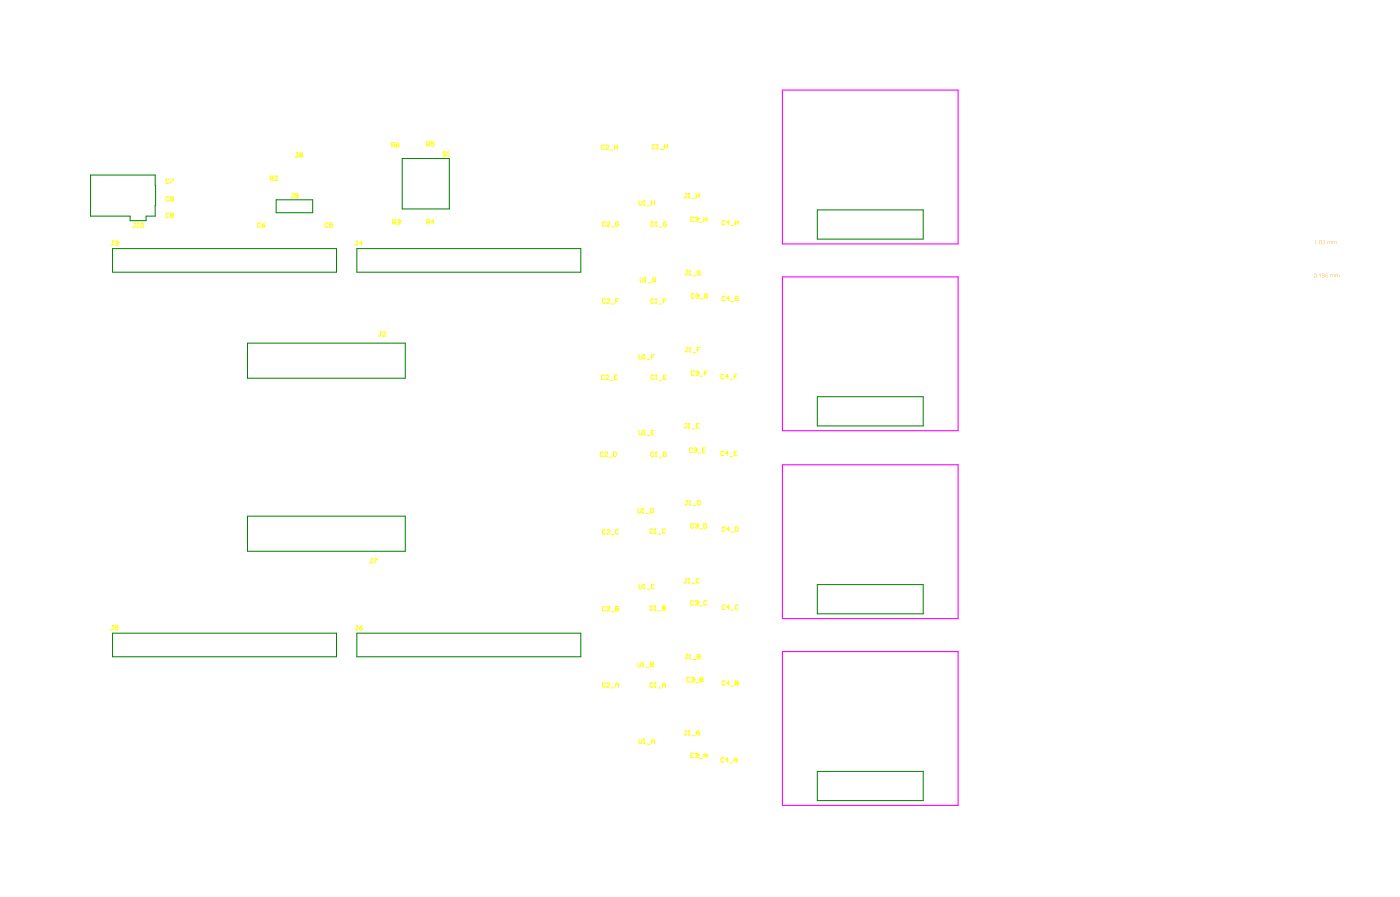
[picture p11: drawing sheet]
<svg xmlns="http://www.w3.org/2000/svg" width="1078mm" height="690mm" viewBox="0 0 1078 690" stroke-linecap="round" stroke-linejoin="round" font-family="sans-serif">
<path d="M603 69h135v119h-135zM603 213h135v118h-135zM603 358h135v118h-135zM603 501h135v119h-135z" fill="none" stroke="#f0f" stroke-width=".84"/>
<g fill="none" stroke="#008000" stroke-width=".77">
<path d="M70 135h49v31h-6v4h-13v-4h-30zM310 122h36v39h-36zM213 154h28v10h-28zM629 161h82v23h-82zM87 191h172v18h-172zM275 191h172v18h-172zM191 264h121v27h-121zM629 305h82v23h-82zM191 397h121v27h-121zM629 450h82v22h-82zM87 487h172v18h-172zM275 487h172v18h-172z"/>
<path d="M629 593h82v23h-82z"/>
</g>
<g fill="#f6b26b">
<path d="M1014 213h1z"/>
<path d="M1016 211l1-1v3h-1v-2z"/>
<path d="M1024 211h3l1 2h-1v-2l-1 1v1l-1-2v1v1h-1z"/>
<path d="M1028 211h3v2v-2l-1 1v1l-1-2v1l-1 1z"/>
<path d="M1012 185h2v3h-1v-3l-1 1z"/>
<path d="M1015 187v1z"/>
<path d="M1019 185h1v1l1 1-1 1-2-1 2 1v-1l-1-1 1-1-2 1z"/>
<path d="M1022 186h3v2v-2h-1v2l-1-2-1 2z"/>
<path d="M1026 186h3v2v-2h-1v2h-1v-2l-1 2z"/>
<path d="M1012 211v2h1v-2zM1012 211l1-1 1 1-1 2h-1z"/>
<path d="M1018 211a1 1 0 0 0 2 0 1 1 0 0 0-2 0zM1018 211l1-1 1 1-1 2h-1h1l1-1h-2z"/>
<path d="M1021 211v-1l1 1h-1v1l1-1 1 1-1 2-1-1zM1021 212a.7 .7 0 0 0 1 0 .7 .7 0 0 0-1 0z"/>
<path d="M1017 185l-1 2 1 1v-3zM1016 185h1h1l-1 3-1-1z"/>
</g>
<path d="M528 149h1M528 149v3h-1M530 152h1M531 149v3" fill="none" stroke="#ff0" stroke-width=".77"/>
<circle cx="531" cy="149" r=".3" fill="#ff0"/>
<path d="M531 149h-1M533 153h2M536 149v3M536 151h2M538 149v3M528 208h2M529 208v3l-1 1-1-1M531 212h1M531 208v4" fill="none" stroke="#ff0" stroke-width=".77"/>
<circle cx="531" cy="208" r=".3" fill="#ff0"/>
<path d="M531 208v1M534 212h2M539 209v-1l-2 1v2l2 1v-2h-1M528 267h2M529 267v3l-1 1-1-1M531 271h1M531 267v4" fill="none" stroke="#ff0" stroke-width=".77"/>
<circle cx="531" cy="267" r=".3" fill="#ff0"/>
<path d="M531 267v1M534 271h2M537 269h1M539 267h-2v4M528 326h1M528 326v3h-1M530 329h1M531 326v3" fill="none" stroke="#ff0" stroke-width=".77"/>
<circle cx="531" cy="326" r=".3" fill="#ff0"/>
<path d="M531 326h-1M533 330h2M536 328h1M538 326h-2v3h2M528 385h2M529 385v3h-1h-1M531 388h1M531 385v3" fill="none" stroke="#ff0" stroke-width=".77"/>
<circle cx="531" cy="385" r=".3" fill="#ff0"/>
<path d="M531 385v1M534 389h2M537 385h2v1v2h-2zM528 445h1M528 445v3h-1M530 448h1M531 445v3" fill="none" stroke="#ff0" stroke-width=".77"/>
<circle cx="531" cy="445" r=".3" fill="#ff0"/>
<path d="M531 445l-1 1M533 449h2M538 446v-1l-2 1v2h1h1M528 503h2M529 503v3l-1 1-1-1M531 507h1M531 503v4" fill="none" stroke="#ff0" stroke-width=".77"/>
<circle cx="531" cy="503" r=".3" fill="#ff0"/>
<path d="M531 503v1M534 507h2M537 503v4h2v-1v-1h-2" fill="none" stroke="#ff0" stroke-width=".77"/>
<circle cx="537" cy="505" r=".3" fill="#ff0"/>
<path d="M537 503h2v1v1h-2M528 562h1M528 562v3h-1M530 565h1M531 562v3" fill="none" stroke="#ff0" stroke-width=".77"/>
<circle cx="531" cy="562" r=".3" fill="#ff0"/>
<path d="M492 154v3l1 1 1-1v-3M495 158h2M496 154v4M531 562l-1 1M533 566h2M536 565v-2l1-1 1 1v2M536 564h2" fill="none" stroke="#ff0" stroke-width=".77"/>
<circle cx="496" cy="154" r=".3" fill="#ff0"/>
<path d="M496 154l-1 1M498 158h3M502 154v4M502 156h2M504 154v4M493 214v2l1 1 1-1v-2M496 217h1M497 214v3" fill="none" stroke="#ff0" stroke-width=".77"/>
<circle cx="497" cy="214" r=".3" fill="#ff0"/>
<path d="M497 214h-1M499 218h2M505 214h-1h-1v2v1l2-1v-1h-1M492 273v3h1h1v-3M495 276h2M496 273v3" fill="none" stroke="#ff0" stroke-width=".77"/>
<circle cx="496" cy="273" r=".3" fill="#ff0"/>
<path d="M496 273h-1M498 277h3M502 274h1M504 273h-2v3M492 331v3h1h1v-3M495 334h2M496 331v3" fill="none" stroke="#ff0" stroke-width=".77"/>
<circle cx="496" cy="331" r=".3" fill="#ff0"/>
<path d="M496 331l-1 1M498 335h3M502 333h1M504 331h-2v3h2M491 391v3h1h2v-3M495 394h1M495 391v3" fill="none" stroke="#ff0" stroke-width=".77"/>
<circle cx="495" cy="391" r=".3" fill="#ff0"/>
<path d="M495 391v1M497 395h3M501 391h2v1v2h-2zM492 449v3l1 1 1-1v-3M495 453h2M496 449v4" fill="none" stroke="#ff0" stroke-width=".77"/>
<circle cx="496" cy="449" r=".3" fill="#ff0"/>
<path d="M496 449l-1 1M498 453h3M504 450l-1-1-1 1v2v1l2-1M491 509v3l1 1 2-1v-3M495 513h1M495 509v4" fill="none" stroke="#ff0" stroke-width=".77"/>
<circle cx="495" cy="509" r=".3" fill="#ff0"/>
<path d="M495 509v1M497 513h3M501 509v4h2v-1v-1h-2" fill="none" stroke="#ff0" stroke-width=".77"/>
<circle cx="501" cy="511" r=".3" fill="#ff0"/>
<path d="M501 509h2v1v1h-2M492 569v2l1 1 1-1v-2M495 572h2M496 569v3" fill="none" stroke="#ff0" stroke-width=".77"/>
<circle cx="496" cy="569" r=".3" fill="#ff0"/>
<path d="M343 117h-2l1 1 1 1v1l-2-1M345 117v3M344 120h2M496 569h-1M498 573h3M502 572v-2l1-1 1 1v2M502 570h2" fill="none" stroke="#ff0" stroke-width=".77"/>
<circle cx="345" cy="117" r=".3" fill="#ff0"/>
<g fill="none" stroke="#ff0" stroke-width=".77">
<path d="M302 112h1l1-2h-1h-1v3M303 112l1 1M305 111h2v1l-1 1zM307 110l-2 1M329 111h1l1-1-1-1h-1v3M330 111l1 1M334 109h-2v2l2-1v2h-2M345 117h-1M302 171h2l1-1-1-1h-2v3M304 171l1 1M306 170l1-1 1 1M329 171h1l1-1-1-1h-1v3"/>
<path d="M330 171l1 1M334 171h-2l2-2v3"/>
</g>
<circle cx="308" cy="170" r=".3" fill="#ff0"/>
<path d="M208 138h2v-2v-1h-2v4M209 138l1 1M212 136v-1l2 1-2 3h2M103 172h1M104 172v2l-1 1-1-1M106 175h1M106 172v3M307 171h.1M307 171h1l-1 1h-1M308 170l-1 1" fill="none" stroke="#ff0" stroke-width=".77"/>
<circle cx="106" cy="172" r=".3" fill="#ff0"/>
<g fill="none" stroke="#ff0" stroke-width=".77">
<path d="M228 117h2M229 117v3l-1 1-1-1M231 119v-2l2 1-1 1M231 119v1v1l2-1-1-1M231 119h1M225 149h1M226 149v3h-1h-1M230 150h-2h-1l1-1h2v3h-1h-2M106 172h.1M109 172h2v2l-1 1-2-1v-2zM86 185h2M87 185v3l-1 1-1-1"/>
<path d="M89 186l1-1 1 2M275 185h1M275 185v3v1l-2-1M279 187h-2l2-2v4M286 430h1M286 430v3h-1M288 430h2l-2 3M86 481h2M87 481v3l-1 1-1-1M91 481h-2v2l1-1 1 1-1 2-1-1M275 481h1M275 481v3v1l-2-1"/>
<path d="M277 483h2v1l-2 1zM279 481l-2 2"/>
</g>
<circle cx="91" cy="187" r=".3" fill="#ff0"/>
<g fill="none" stroke="#ff0" stroke-width=".77">
<path d="M130 138h-2v3h2M131 138h2l-2 3M130 152v-1l-2 1v2v1l2-1M133 153h-1l-1-1 1-1 1 1v2v1l-2-1M130 165v-1l-2 1v2h2M132 166l-1-1 1-1 1 1v1M132 166h-1l1 1h1v-1M132 166h1M201 172l-1-1-2 1v2l1 1 2-1M202 173h1l1 1-2 1zM204 171l-2 2M253 172l-1-1-2 1v2l1 1 2-1"/>
<path d="M256 171h-2v2h1h1l-1 2-1-1M558 170h-2v2l1 1 1-1M562 171h-3l2-1v3M563 174h2M566 171h2M566 170v3M568 170v3M90 187h.1M90 187l1 1-1 1-1-1M91 187h-1M558 228h-2v3h1h1M562 230h-3l2-2v3"/>
<path d="M563 232h2M568 228h-2v3h1h1v-1h-1M293 255h1M293 255v3v1l-2-1M295 256v-1l2 1-2 3h2M557 289v-1l-2 1v2h1h1M561 290h-2l1-2v3M562 292h2M565 290h1M568 288h-3v3M557 348v-1l-2 1v2h1h1M561 349h-2l1-2v3"/>
<path d="M562 351h2M565 349h1M568 347h-3v3h3M558 406v-1l-2 1v2l1 1 1-1M562 407h-3l2-2v4M563 409h2M566 405h2v1v2v1h-2zM558 466v-1l-2 1v2l1 1 1-1M562 467h-3l2-2v4M563 469h2M568 466v-1l-2 1v2l1 1 1-1M558 524h-2v3h1h1"/>
<path d="M562 525h-3l2-1v3M563 528h2M566 524v3h2v-2h-2"/>
</g>
<circle cx="566" cy="525" r=".3" fill="#ff0"/>
<path d="M534 168v-1l-2 1v2h2M535 168l2-1v1M566 524h2v1h-2M557 584v-1l-2 1v2h1h1M561 585h-2l1-2v3M562 587h2M565 585h3M565 586v-2l1-1 2 1v2" fill="none" stroke="#ff0" stroke-width=".77"/>
<circle cx="537" cy="168" r=".3" fill="#ff0"/>
<path d="M536 169h1M537 169v1h-2M537 168v1M539 171h2M542 169h2M542 167v3M544 167v3M535 227l-1-1-2 1v2h1h2M536 227l1-1 1 1" fill="none" stroke="#ff0" stroke-width=".77"/>
<circle cx="538" cy="227" r=".3" fill="#ff0"/>
<path d="M537 228h.1M537 228h1l-1 1h-1M538 227l-1 1M539 230h2M545 227l-1-1-2 1v2h1h2v-1h-1M535 286l-1-1-2 1v2l1 1 2-1M536 286l1-1 1 2" fill="none" stroke="#ff0" stroke-width=".77"/>
<circle cx="538" cy="287" r=".3" fill="#ff0"/>
<path d="M537 287h.1M537 287l1 1-1 1-1-1M538 287h-1M539 289h2M542 287h2M545 285h-3v4M533 345h-2v2v1l2-1M534 345h2v1" fill="none" stroke="#ff0" stroke-width=".77"/>
<circle cx="536" cy="346" r=".3" fill="#ff0"/>
<path d="M535 346h1M536 346v1v1l-2-1M536 346h.1M538 349h2M541 346h1M543 345h-2v3h2M534 403h-2v3h2M535 403h2v1" fill="none" stroke="#ff0" stroke-width=".77"/>
<circle cx="537" cy="404" r=".3" fill="#ff0"/>
<path d="M536 405h1M537 405v1h-2M537 404v1M539 407h2M542 403h2v3h-2zM534 463v-1l-2 1v2h2M535 463l2-1v1" fill="none" stroke="#ff0" stroke-width=".77"/>
<circle cx="537" cy="463" r=".3" fill="#ff0"/>
<path d="M536 464h1M537 464v1h-2M537 463v1M539 466h2M544 463v-1l-2 1v2h1h1M531 522v-1l-2 1v2v1l2-1M532 522l2-1 1 1" fill="none" stroke="#ff0" stroke-width=".77"/>
<circle cx="535" cy="522" r=".3" fill="#ff0"/>
<path d="M533 523h1M534 523h1l-1 2-2-1M535 522l-1 1M536 525h2M539 521v4h2v-1v-1h-2" fill="none" stroke="#ff0" stroke-width=".77"/>
<circle cx="539" cy="523" r=".3" fill="#ff0"/>
<path d="M539 521h2v1v1h-2M534 580h-2v2l1 1 1-1M535 580h2l1 1" fill="none" stroke="#ff0" stroke-width=".77"/>
<circle cx="538" cy="581" r=".3" fill="#ff0"/>
<g fill="none" stroke="#ff0" stroke-width=".77">
<path d="M465 112h-2v2l1 1 1-1M466 112h1h2l-3 3h3M470 116h2M473 112v3M473 113h2M475 112v3M466 171h-2v3h2M467 171h1h2l-3 3h3M471 175h2M476 171h-2v3h1h1v-2h-1M466 230h-2v3h2M467 230h1h2l-3 3h3"/>
<path d="M471 234h2M474 232h1M476 230h-2v3M465 289h-2v2l1 1 1-1M466 289h1h2l-3 3h3M470 293h2M473 290h1M475 289h-2v3h2M464 348h-2v3h1h1M466 348h2l-2 3h2M469 352h2M472 348h2h1v3h-1h-2z"/>
<path d="M466 408v-1l-2 1v2v1l2-1M467 408l1-1 2 1-3 3h3M471 411h2M476 408v-1l-2 1v2l1 1 1-1M466 467h-2v2v1l2-1M467 467h1h2l-3 3h3M471 471h2M474 467v3h2v-1v-1h-2M536 581h1M537 581l1 1-1 1-2-1M538 581h-1M539 584h2"/>
<path d="M542 581h2M542 583v-2l1-1 1 1v2"/>
</g>
<circle cx="474" cy="468" r=".3" fill="#ff0"/>
<path d="M504 112v-1l-2 1v2h1h1M506 114h1M506 111v3M474 467h2v1h-2M466 526v-1l-2 1v2v1l2-1M467 526l1-1 2 1-3 3h3M471 529h2M474 529v-3l1-1 1 1v3M474 527h2" fill="none" stroke="#ff0" stroke-width=".77"/>
<circle cx="506" cy="111" r=".3" fill="#ff0"/>
<path d="M506 111v1M508 115h3M512 111v3M512 113h2M514 111v3M504 171h-1h-2v3h1h2M505 174h1M505 171v3" fill="none" stroke="#ff0" stroke-width=".77"/>
<circle cx="505" cy="171" r=".3" fill="#ff0"/>
<path d="M505 171h.1M507 175h3M513 171h-2v3h2v-2h-1M504 230h-1h-2v3h1h2M505 233h1M505 230v3" fill="none" stroke="#ff0" stroke-width=".77"/>
<circle cx="505" cy="230" r=".3" fill="#ff0"/>
<path d="M505 230h.1M507 234h3M511 232h1M513 230h-2v3M504 289h-1h-2v2l1 1 2-1M505 292h1M505 289v3" fill="none" stroke="#ff0" stroke-width=".77"/>
<circle cx="505" cy="289" r=".3" fill="#ff0"/>
<path d="M505 289h.1M508 293h2M511 290h1M513 289h-2v3h2M504 348h-1h-2v3h1h2M505 351h1M505 348v3" fill="none" stroke="#ff0" stroke-width=".77"/>
<circle cx="505" cy="348" r=".3" fill="#ff0"/>
<path d="M505 348h.1M507 352h3M511 348h2v3h-2zM503 407h-1h-1v3h2M504 410h1M504 407v3" fill="none" stroke="#ff0" stroke-width=".77"/>
<circle cx="504" cy="407" r=".3" fill="#ff0"/>
<path d="M504 407h.1M507 411h2M512 407h-2v3h1h1M503 467l-1-1-1 1v2h2M504 469h1M504 466v3" fill="none" stroke="#ff0" stroke-width=".77"/>
<circle cx="504" cy="466" r=".3" fill="#ff0"/>
<path d="M504 466v1M507 470h2M510 466v3h2v-1h-2" fill="none" stroke="#ff0" stroke-width=".77"/>
<circle cx="510" cy="468" r=".3" fill="#ff0"/>
<path d="M510 466h2v1v1h-2M503 526l-1-1-1 1v2v1l2-1M504 529h1M504 525v4" fill="none" stroke="#ff0" stroke-width=".77"/>
<circle cx="504" cy="525" r=".3" fill="#ff0"/>
<path d="M504 525v1M507 529h2M510 529v-3l1-1 1 1v3M510 527h2" fill="none" stroke="#ff0" stroke-width=".77"/>
</svg>
